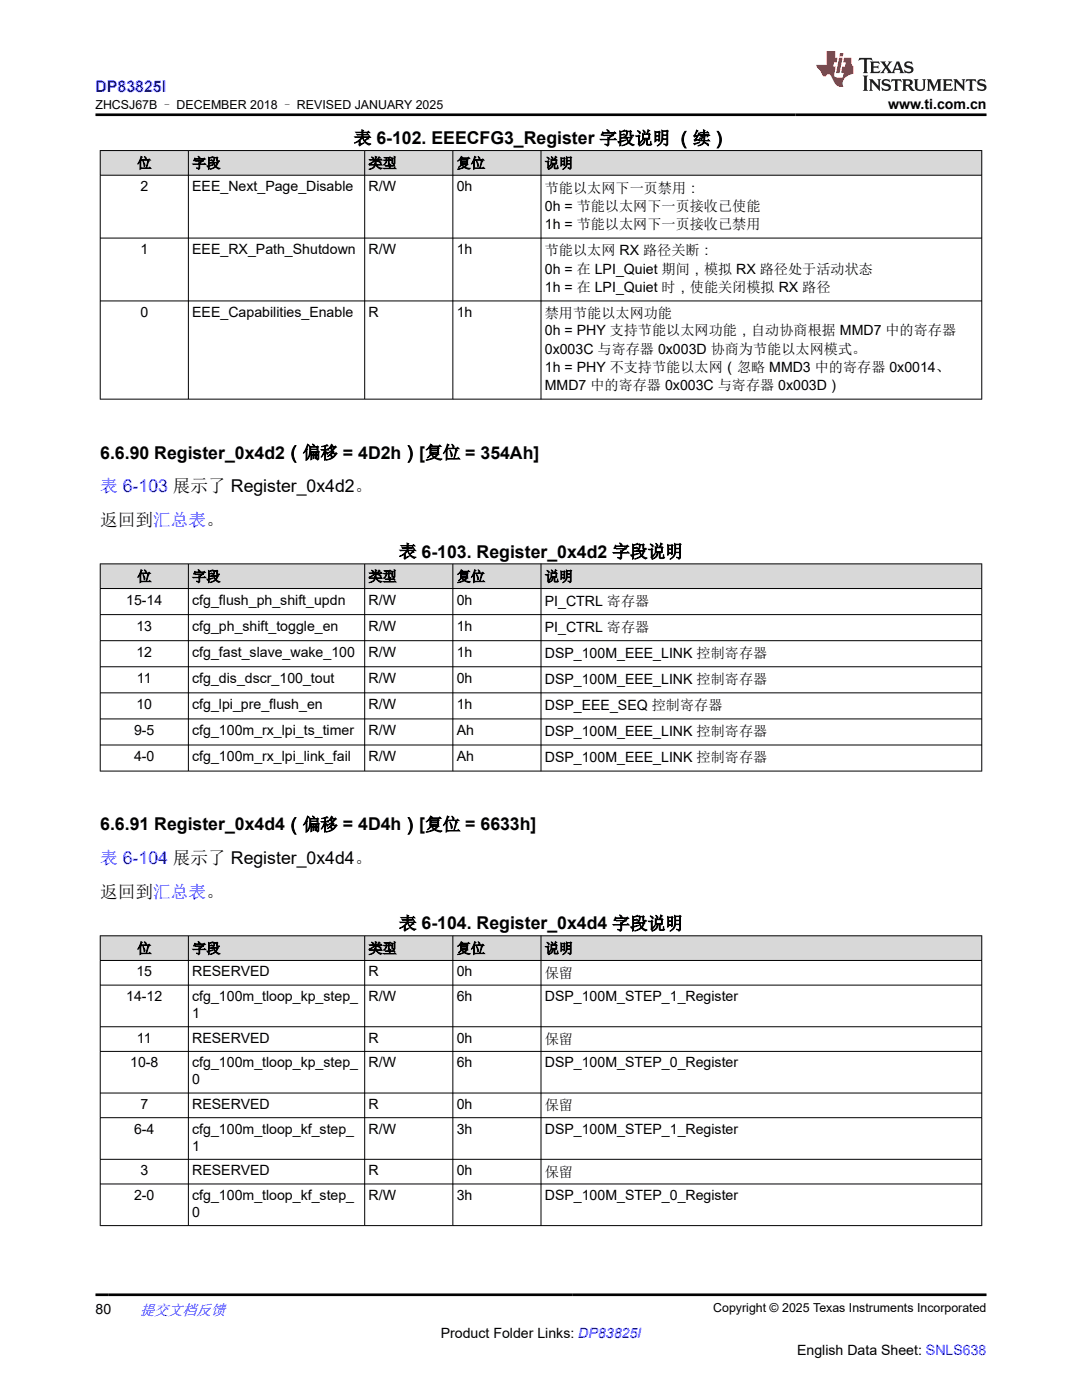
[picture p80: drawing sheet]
<svg xmlns="http://www.w3.org/2000/svg" width="216mm" height="279mm" viewBox="0 0 216 279" stroke-linecap="round" stroke-linejoin="round" font-family="sans-serif">
<defs><g id="words">
<g font-size="3.5">
<text x="70.6" y="28.8">表 6-102. EEECFG3_Register 字段说明 （续）</text>
<text x="20" y="91.5">6.6.90 Register_0x4d2（偏移 = 4D2h）[复位 = 354Ah]</text>
<text x="20" y="104.9">返回到汇总表。</text>
<text x="79.6" y="111.3">表 6-103. Register_0x4d2 字段说明</text>
<text x="20" y="165.7">6.6.91 Register_0x4d4（偏移 = 4D4h）[复位 = 6633h]</text>
<text x="20" y="179.1">返回到汇总表。</text>
<text x="79.6" y="185.5">表 6-104. Register_0x4d4 字段说明</text>
</g>
<g font-size="3.5" fill="#00f">
<text x="20" y="98.2">表 6-103 展示了 Register_0x4d2。</text>
<text x="20" y="172.4">表 6-104 展示了 Register_0x4d4。</text>
</g>
<text font-size="3.2" fill="#00f" x="19.1" y="18.3">DP83825I</text>
<text font-size="3" fill="#00f" x="27.9" y="262.4">提交文档反馈</text>
<g font-size="2.8">
<text x="177.2" y="21.7">www.ti.com.cn</text>
<text x="27.4" y="33.5">位</text>
<text x="38.4" y="33.5">字段</text>
<text x="73.5" y="33.5">类型</text>
<text x="91.1" y="33.5">复位</text>
<text x="108.7" y="33.5">说明</text>
<text x="28" y="38.2">2</text>
<text x="38.4" y="38.2">EEE_Next_Page_Disable</text>
<text x="73.5" y="38.2">R/W</text>
<text x="91.1" y="38.2">0h</text>
<text x="108.7" y="38.4">节能以太网下一页禁用：</text>
<text x="108.7" y="42.1">0h = 节能以太网下一页接收已使能</text>
<text x="108.7" y="45.8">1h = 节能以太网下一页接收已禁用</text>
<text x="28" y="50.7">1</text>
<text x="38.4" y="50.7">EEE_RX_Path_Shutdown</text>
<text x="73.5" y="50.7">R/W</text>
<text x="91.1" y="50.7">1h</text>
<text x="108.7" y="51">节能以太网 RX 路径关断：</text>
<text x="108.7" y="54.7">0h = 在 LPI_Quiet 期间，模拟 RX 路径处于活动状态</text>
<text x="108.7" y="58.3">1h = 在 LPI_Quiet 时，使能关闭模拟 RX 路径</text>
<text x="28" y="63.3">0</text>
<text x="38.4" y="63.3">EEE_Capabilities_Enable</text>
<text x="73.5" y="63.3">R</text>
<text x="91.1" y="63.3">1h</text>
<text x="108.7" y="63.5">禁用节能以太网功能</text>
<text x="108.7" y="66.9">0h = PHY 支持节能以太网功能，自动协商根据 MMD7 中的寄存器</text>
<text x="108.7" y="70.6">0x003C 与寄存器 0x003D 协商为节能以太网模式。</text>
<text x="108.7" y="74.3">1h = PHY 不支持节能以太网（忽略 MMD3 中的寄存器 0x0014、</text>
<text x="108.7" y="77.9">MMD7 中的寄存器 0x003C 与寄存器 0x003D）</text>
<text x="27.4" y="116">位</text>
<text x="38.4" y="116">字段</text>
<text x="73.5" y="116">类型</text>
<text x="91.1" y="116">复位</text>
<text x="108.7" y="116">说明</text>
<text x="25.2" y="120.6">15-14</text>
<text x="27.2" y="125.9">13</text>
<text x="38.4" y="120.6">cfg_flush_ph_shift_updn</text>
<text x="38.4" y="125.9">cfg_ph_shift_toggle_en</text>
<text x="73.5" y="120.6">R/W</text>
<text x="73.5" y="125.9">R/W</text>
<text x="91.1" y="120.6">0h</text>
<text x="91.1" y="125.9">1h</text>
<text x="108.7" y="120.9">PI_CTRL 寄存器</text>
<text x="27.2" y="131.1">12</text>
<text x="38.4" y="131.1">cfg_fast_slave_wake_100</text>
<text x="73.5" y="131.1">R/W</text>
<text x="91.1" y="131.1">1h</text>
<text x="108.7" y="126.1">PI_CTRL 寄存器</text>
<text x="108.7" y="131.3">DSP_100M_EEE_LINK 控制寄存器</text>
<text x="27.3" y="136.3">11</text>
<text x="38.4" y="136.3">cfg_dis_dscr_100_tout</text>
<text x="73.5" y="136.3">R/W</text>
<text x="91.1" y="136.3">0h</text>
<text x="108.7" y="136.5">DSP_100M_EEE_LINK 控制寄存器</text>
<text x="27.2" y="141.5">10</text>
<text x="38.4" y="141.5">cfg_lpi_pre_flush_en</text>
<text x="73.5" y="141.5">R/W</text>
<text x="91.1" y="141.5">1h</text>
<text x="108.7" y="141.7">DSP_EEE_SEQ 控制寄存器</text>
<text x="26.8" y="146.7">9-5</text>
<text x="38.4" y="146.7">cfg_100m_rx_lpi_ts_timer</text>
<text x="73.5" y="146.7">R/W</text>
<text x="91.1" y="146.7">Ah</text>
<text x="108.7" y="147">DSP_100M_EEE_LINK 控制寄存器</text>
<text x="26.8" y="151.9">4-0</text>
<text x="38.4" y="151.9">cfg_100m_rx_lpi_link_fail</text>
<text x="73.5" y="151.9">R/W</text>
<text x="91.1" y="151.9">Ah</text>
<text x="108.7" y="152.2">DSP_100M_EEE_LINK 控制寄存器</text>
<text x="27.4" y="190.2">位</text>
<text x="38.4" y="190.2">字段</text>
<text x="73.5" y="190.2">类型</text>
<text x="91.1" y="190.2">复位</text>
<text x="108.7" y="190.2">说明</text>
<text x="27.2" y="194.9">15</text>
<text x="38.4" y="194.9">RESERVED</text>
<text x="73.5" y="194.9">R</text>
<text x="91.1" y="194.9">0h</text>
<text x="108.7" y="195.2">保留</text>
<text x="25.2" y="199.8">14-12</text>
<text x="38.4" y="199.8">cfg_100m_tloop_kp_step_</text>
<text x="38.4" y="203.2">1</text>
<text x="73.5" y="199.8">R/W</text>
<text x="91.1" y="199.8">6h</text>
<text x="108.7" y="199.8">DSP_100M_STEP_1_Register</text>
<text x="27.3" y="208.1">11</text>
<text x="38.4" y="208.1">RESERVED</text>
<text x="73.5" y="208.1">R</text>
<text x="91.1" y="208.1">0h</text>
<text x="108.7" y="208.4">保留</text>
<text x="26" y="213">10-8</text>
<text x="38.4" y="213">cfg_100m_tloop_kp_step_</text>
<text x="73.5" y="213">R/W</text>
<text x="91.1" y="213">6h</text>
<text x="108.7" y="213">DSP_100M_STEP_0_Register</text>
<text x="28" y="221.3">7</text>
<text x="38.4" y="216.4">0</text>
<text x="38.4" y="221.3">RESERVED</text>
<text x="73.5" y="221.3">R</text>
<text x="91.1" y="221.3">0h</text>
<text x="108.7" y="221.6">保留</text>
<text x="26.8" y="226.3">6-4</text>
<text x="38.4" y="226.3">cfg_100m_tloop_kf_step_</text>
<text x="73.5" y="226.3">R/W</text>
<text x="91.1" y="226.3">3h</text>
<text x="108.7" y="226.3">DSP_100M_STEP_1_Register</text>
<text x="38.4" y="229.6">1</text>
<text x="26.8" y="239.5">2-0</text>
<text x="28" y="234.6">3</text>
<text x="38.4" y="234.6">RESERVED</text>
<text x="38.4" y="239.5">cfg_100m_tloop_kf_step_</text>
<text x="73.5" y="234.6">R</text>
<text x="73.5" y="239.5">R/W</text>
<text x="91.1" y="234.6">0h</text>
<text x="91.1" y="239.5">3h</text>
<text x="108.7" y="234.8">保留</text>
<text x="108.7" y="239.5">DSP_100M_STEP_0_Register</text>
<text x="38.4" y="242.9">0</text>
<text x="19.1" y="262.1">80</text>
<text x="87.9" y="266.9">Product Folder Links: DP83825I</text>
<text x="159" y="270.3">English Data Sheet: SNLS638</text>
</g>
<g font-size="2.5">
<text x="19" y="21.8">ZHCSJ67B – DECEMBER 2018 – REVISED JANUARY 2025</text>
<text x="142.3" y="261.8">Copyright © 2025 Texas Instruments Incorporated</text>
</g>
</g></defs>
<g fill="#d8d8d8">
<path d="M20 30h175.9v5h-175.9z" fill-rule="evenodd"/>
<path d="M20.1 30.1h17.4v4.8h-17.4z" fill-rule="evenodd"/>
<path d="M37.7 30.1h35v4.8h-35z" fill-rule="evenodd"/>
<path d="M72.8 30.1h17.5v4.8h-17.5z" fill-rule="evenodd"/>
<path d="M90.4 30.1h17.5v4.8h-17.5z" fill-rule="evenodd"/>
<path d="M108 30.1h87.8v4.8h-87.8z" fill-rule="evenodd"/>
</g>
<path d="M19.9 30h176.1M19.9 35h176.1M20 30v49.7M37.6 30v49.7M72.8 30v49.7M90.4 30v49.7M108 30v49.7M195.9 30v49.7M19.9 47.5h176.1M19.9 60.1h176.1M19.9 79.7h176.1" fill="none" stroke="#000" stroke-width=".2"/>
<g fill="#d8d8d8">
<path d="M20 112.5h175.9v5h-175.9z" fill-rule="evenodd"/>
<path d="M20.1 112.6h17.4v4.8h-17.4z" fill-rule="evenodd"/>
<path d="M37.7 112.6h35v4.8h-35z" fill-rule="evenodd"/>
<path d="M72.8 112.6h17.5v4.8h-17.5z" fill-rule="evenodd"/>
<path d="M90.4 112.6h17.5v4.8h-17.5z" fill-rule="evenodd"/>
<path d="M108 112.6h87.8v4.8h-87.8z" fill-rule="evenodd"/>
</g>
<g fill="none" stroke="#000" stroke-width=".2">
<path d="M19.9 112.5h176.1M19.9 117.5h176.1M20 112.5v41.4M37.6 112.5v41.4M72.8 112.5v41.4M90.4 112.5v41.4M108 112.5v41.4M195.9 112.5v41.4M19.9 122.7h176.1M19.9 127.9h176.1M19.9 133.1h176.1M19.9 138.3h176.1"/>
<path d="M19.9 143.5h176.1M19.9 148.7h176.1M19.9 153.9h176.1"/>
</g>
<g fill="#d8d8d8">
<path d="M20 186.8h175.9v4.9h-175.9z" fill-rule="evenodd"/>
<path d="M20.1 186.8h17.4v4.8h-17.4z" fill-rule="evenodd"/>
<path d="M37.7 186.8h35v4.8h-35z" fill-rule="evenodd"/>
<path d="M72.8 186.8h17.5v4.8h-17.5z" fill-rule="evenodd"/>
<path d="M90.4 186.8h17.5v4.8h-17.5z" fill-rule="evenodd"/>
<path d="M108 186.8h87.8v4.8h-87.8z" fill-rule="evenodd"/>
</g>
<g fill="none" stroke="#000" stroke-width=".2">
<path d="M19.9 186.8h176.1M19.9 191.7h176.1M19.9 196.6h176.1M20 186.7v58M37.6 186.7v58M72.8 186.7v58M90.4 186.7v58M108 186.7v58M195.9 186.7v58M19.9 204.9h176.1M19.9 209.8h176.1M19.9 218.1h176.1"/>
<path d="M19.9 223.1h176.1M19.9 231.4h176.1M19.9 236.3h176.1M19.9 244.6h176.1"/>
</g>
<path d="M171.5 11.6l-.2 .5 .5-.2h.6v.1v2.2l-.2 .4h1l-.2-.4v-2.2v-.1h.5l.6 .2-.2-.5zM173.6 12.3l.2 .4v1.5l-.2 .4h1.9l.1-.6a1.08 1.08 0 0 1-1.3 .2v-.7h.6l.4 .2v-.7l-.4 .2h-.6v-.5l.2-.2a1 1 0 0 1 1 .3l-.1-.5zM175.7 12.3l.9 1.1-1 1.2h.9l-.2-.2 .5-.8 .4 .8-.2 .2h1.6l-.2-.2 .2-.5h.9l.1 .5-.1 .2h.9l-.2-.3-.8-2h-.5l-.9 2.2-.9-1.1 .9-1.1h-.8l.2 .2-.4 .6-.4-.6 .2-.2zM179 12.7l.4 1h-.7zM180.7 12.4a.65 .65 0 0 0-.2 .7 .65 .65 0 0 0 .6 .5l.6 .1 .1 .3a.79 .79 0 0 1-.7 .4 .79 .79 0 0 1-.7-.5l.1 .7 .2-.1a.93 .93 0 0 0 1.1 .1 .93 .93 0 0 0 .4-1 1.46 1.46 0 0 0-1.2-.6l-.1-.3a1.09 1.09 0 0 1 1.2 .2l-.2-.6-.1 .1-.5-.2zM172.2 15.1l.2 .4v2.2l-.2 .4h1l-.2-.4v-2.2l.2-.4zM173.4 15.8l.2 .4v1.5l-.2 .4h.8l-.3-.4 .1-1.3 1.6 1.8v-2l.2-.4h-.7l.1 .2 .1 1.1-1.2-1.3zM176.2 15.9a.65 .65 0 0 0-.2 .8 .65 .65 0 0 0 .6 .4l.6 .2 .1 .2a.79 .79 0 0 1-.7 .4 .79 .79 0 0 1-.7-.5l.1 .7 .2-.1a.93 .93 0 0 0 1.1 .1 .93 .93 0 0 0 .4-.9 1.46 1.46 0 0 0-1.2-.6l-.1-.4a1.09 1.09 0 0 1 1.2 .2l-.1-.6-.2 .1-.5-.1zM177.9 15.8l-.1 .6a.63 .63 0 0 1 .8-.3v1.6l-.3 .4h1l-.2-.4v-1.6a.66 .66 0 0 1 .8 .3l-.1-.6zM180 15.8l.2 .4v1.5l-.2 .4h1l-.2-.2-.1-.7h.5l.1 .2a.79 .79 0 0 0 1.2 .6l-1-.9a.61 .61 0 0 0 .6-.6 .61 .61 0 0 0-.5-.7zM180.8 16.1h.1a.47 .47 0 0 1 .5 .1 .47 .47 0 0 1 .1 .5l-.1 .1-.7 .1zM182.3 15.8l.2 .2a2.27 2.27 0 0 0 .4 2 1.04 1.04 0 0 0 1.7-.7v-1.3l.2-.2h-.8l.2 .4v1.1a.6 .6 0 0 1-.6 .6 .6 .6 0 0 1-.6-.6v-1.1l.3-.4zM184.9 15.8l.2 .4v1.5l-.2 .4h.8l-.3-.4v-1.4l.9 1.9 .9-1.9v1.4l-.3 .4h1l-.2-.4v-1.5l.2-.4h-.8l-.7 1.5-.6-1.5zM188.1 15.8l.2 .4v1.5l-.2 .4h1.9l.1-.6a1.09 1.09 0 0 1-1.3 .2v-.7h.6l.4 .2v-.6l-.4 .2h-.6v-.6l.2-.1a1.01 1.01 0 0 1 1 .3l-.1-.6zM190.2 15.8l.3 .4v1.5l-.3 .4h.8l-.2-.4v-1.3l1.6 1.8v-2l.2-.4h-.7l.2 .2v1.1l-1.2-1.3zM192.8 15.8l-.1 .6a.63 .63 0 0 1 .8-.3v1.6l-.3 .4h1l-.2-.4v-1.6a.66 .66 0 0 1 .8 .3l-.1-.6zM195.2 15.9a.65 .65 0 0 0-.2 .8 .65 .65 0 0 0 .6 .4l.6 .2 .2 .2a.79 .79 0 0 1-.7 .4 .79 .79 0 0 1-.7-.5l.1 .7 .2-.1a.93 .93 0 0 0 1 .1 .93 .93 0 0 0 .5-.9 1.46 1.46 0 0 0-1.3-.6v-.4a1.09 1.09 0 0 1 1.2 .2l-.2-.6-.2 .1-.5-.1z" fill="#231f20"/>
<path d="M164.9 10.2v2.8h-2l.1 .3 .8 1a.95 .95 0 0 0 1 .9 .59 .59 0 0 1 .5-.4 .59 .59 0 0 1 .5 .4l.4 .7a1.59 1.59 0 0 0 2.1 1.4 1.61 1.61 0 0 1 1-2.3l1-.3-.1-1.5a1.59 1.59 0 0 1-.3-1.7h-1.5l-.2 .9h.6l-.2 .9h-.5l-.2 1v.2l.4 .1-.1 .9h-.7a.73 .73 0 0 1-1-.7l.3-1.5h-.5l.1-.9h.5l.2-.9h-.5v-1.3zM167.4 11.5l-.6 3.1h.7l.6-3.1zM167.6 10.6l-.1 .6h.7l.1-.6z" fill="#ed1c24"/>
<path d="M19.1 22.9h177.8M19.1 258.4h177.8" fill="none" stroke="#000" stroke-width=".53"/>
<use href="#words"/>
</svg>
